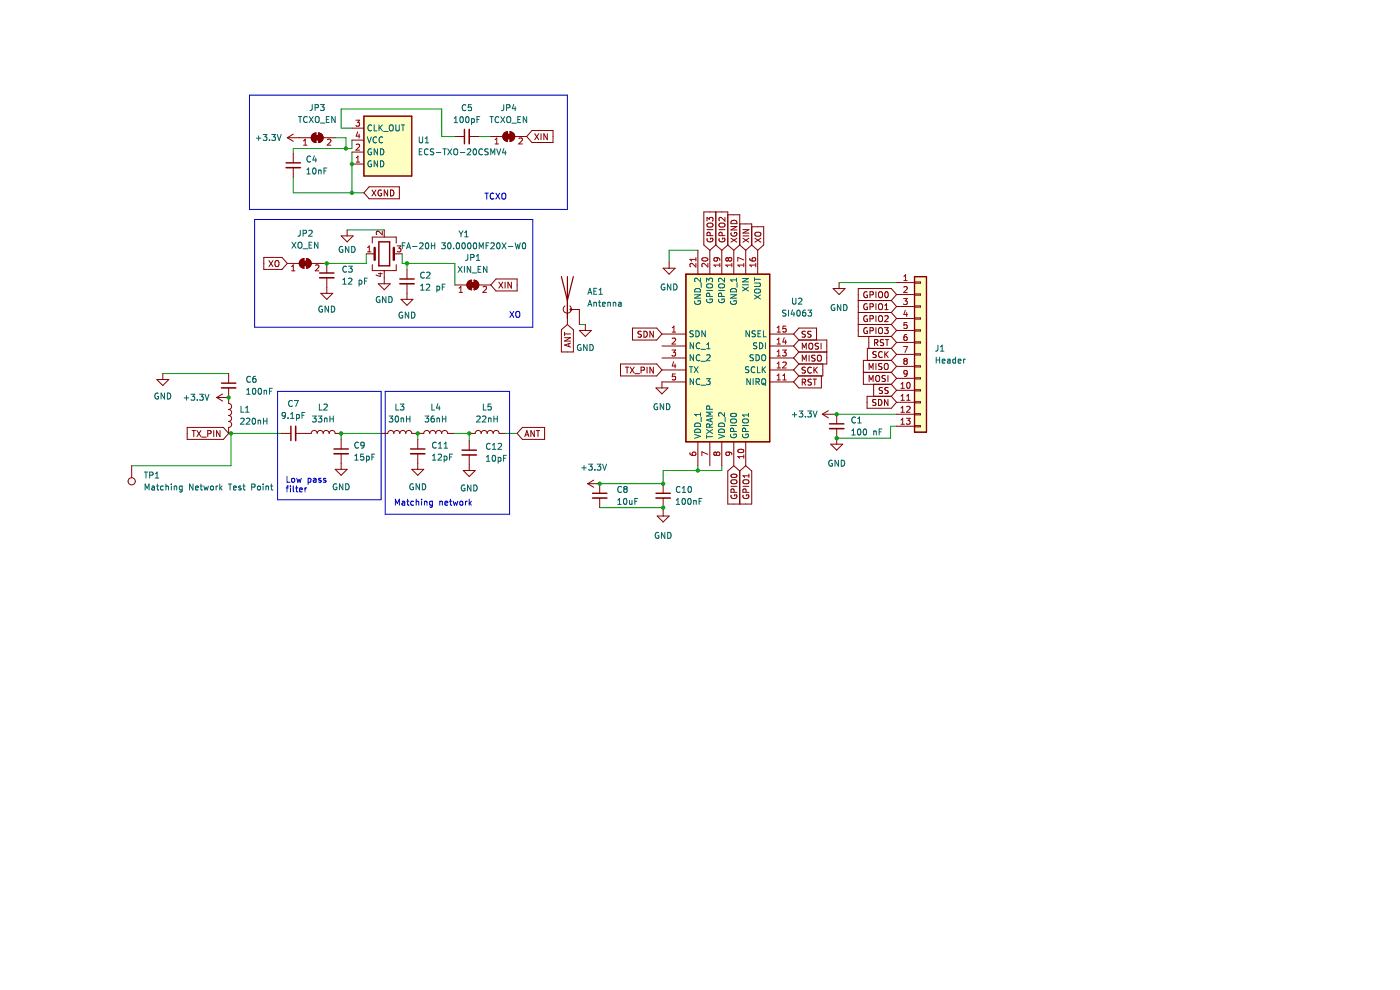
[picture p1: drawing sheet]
<svg xmlns="http://www.w3.org/2000/svg" width="297mm" height="210mm" viewBox="0 0 297 210" stroke-linecap="round" stroke-linejoin="round" font-family="sans-serif">
<path d="M145.5 58.2h17.8v35.5h-17.8z" fill-rule="evenodd" fill="#ffffc2"/>
<path d="M145.5 58.2h17.8v35.5h-17.8z" fill="none" stroke="#840000" stroke-width=".25"/>
<path d="M194 58.7h2.5v33h-2.5z" fill-rule="evenodd" fill="#ffffc2"/>
<path d="M194 58.7h2.5v33h-2.5z" fill="none" stroke="#840000" stroke-width=".25"/>
<path d="M77.2 24.6h10.2v12.7h-10.2z" fill-rule="evenodd" fill="#ffffc2"/>
<g fill="none" stroke="#840000" stroke-width=".21">
<path d="M77.2 24.6h10.2v12.7h-10.2zM78.3 39.6h6.4v2.6h-6.4l-1.1-1.3zM112.8 27.7h4.5v2.5h-4.5l-1.1-1.2zM113.4 28.4l.9 1.2M114.3 28.4l-.9 1.2M114.8 28.4v1.2M116.1 28.4v1.2l-.7-1.2v1.2M56 54.6h3.8l1.1 1.3-1.1 1.2h-3.8zM57.1 55.3l.8 1.2M57.9 55.3l-.8 1.2M58.5 55.3h.1a.43 .43 0 0 1 .6 .4v.4a.42 .42 0 0 1-.4 .5 .42 .42 0 0 1-.5-.5zM78.9 40.3l.9 1.3"/>
<path d="M79.8 40.3l-.9 1.3M80.9 40.4a.58 .58 0 0 0-.7 .5 .58 .58 0 0 0 .8 .5v-.4h-.3M82.2 40.3v1.3l-.7-1.3v1.3M82.8 40.3a.64 .64 0 0 1 .8 .6 .64 .64 0 0 1-.8 .7zM105.2 59.2h4.5v2.5h-4.5l-1.1-1.3zM105.8 59.8l.9 1.3M106.7 59.8l-.9 1.3M107.2 59.8v1.3M108.5 59.8v1.3l-.7-1.3v1.3M150 46.9v-.8l.5 .4 .1-.3h.5l.2 .2-.2 .5M150 48.7h1.3M150 50.6a.58 .58 0 0 0 .6 .7 .58 .58 0 0 0 .5-.8h-.4v.3"/>
<path d="M150 47.5l.8-.2a.42 .42 0 0 1 .5 .4 .42 .42 0 0 1-.5 .5h-.4a.42 .42 0 0 1-.4-.3 .42 .42 0 0 1 0-.4zM150.7 50l-.1-.6-.5-.1-.1 .7h1.3M151.9 52l1.2 1.1 1.3-1.1M151.9 45v7M151.9 52l-1.3 1.1-1.3-1.1v-7h5.1v7M152.5 48.7h1.3M152.6 50.6a.58 .58 0 0 0 .6 .7 .58 .58 0 0 0 .5-.8h-.4v.3M152.6 47.5l.8-.2a.42 .42 0 0 1 .4 .4 .42 .42 0 0 1-.4 .5h-.5a.42 .42 0 0 1-.3-.3 .42 .42 0 0 1 0-.4zM153.2 50l-.1-.6-.5-.1-.1 .7h1.3M153.8 46.1v.8l-.9-.8-.4 .3 .1 .4M154.4 45.6h2.5v6.4M154.4 52l1.3 1.1 1.2-1.1"/>
<path d="M155.1 50.5l1.2 .9M155.1 48h1.2l-1.2 .8h1.2M155.1 47a.68 .68 0 0 1 .8-.2 .68 .68 0 0 1 .4 .6h-1.2zM155.1 49.4a.58 .58 0 0 0 .6 .7 .58 .58 0 0 0 .5-.8h-.4v.3M156.3 50.5l-1.2 .9M156.9 47.5h2.6v4.5M156.9 52l1.3 1.1 1.3-1.1M157.6 48.7h1.3l-1.3 .7h1.3M157.6 50.5l1.3 .9M157.6 50h1.3M158.9 50.5l-1.3 .9M159.5 48.1h2.5v3.9l-1.3 1.1-1.2-1.1"/>
<path d="M160.1 50.5l1.3 .9M160.2 49.4l.8-.1a.42 .42 0 0 1 .4 .4 .42 .42 0 0 1-.4 .4h-.4a.42 .42 0 0 1-.4-.2 .42 .42 0 0 1 0-.5zM161.4 50.5l-1.3 .9M34.5 79.2v1.3M48.5 79.2v2.1M119.1 69.9l1.3-1.1 1.2 1.1v4.8h-2.5zM119.8 71.6h1.2l-1.2 .8h1.2M119.8 70.5v.7M119.8 70.8h1.2M120.4 63.7v2.6M120.7 72.9v.6M120.9 64.9a.85 .85 0 0 1 .1 1.2 .85 .85 0 0 1-1.3 0 .85 .85 0 0 1 .2-1.2"/>
<path d="M121 72.8l-1.2 .4 1.2 .4M121.1 65.7h1.8v.6M122.9 70.1h2.5l-1.2 1.3zM124.2 68.8v1.3M131.6 77.2h7.7l1.1 1.3-1.1 1.2h-7.7zM132.7 77.9h.7M133 77.9v1.2M133.7 77.9l.8 1.2M134.2 69.6h5.1l1.1 1.3-1.1 1.2h-5.1zM134.5 77.9l-.8 1.2M134.7 79.3h1M136 78.5h.6l.1-.5-.7-.1v1.2"/>
<path d="M136.1 70.3l-.7 .1v.3l.5 .3 .2 .3-.3 .2h-.5M136.6 70.3a.64 .64 0 0 1 .7 .6 .64 .64 0 0 1-.7 .6zM137.3 77.9v1.2M138.6 70.3v1.2l-.7-1.2v1.2M138.6 77.9v1.2l-.7-1.2v1.2M169.5 72.1h5.9v5.1h-5.9M169.5 72.1l-1.1-1.2 1.1-1.3h3.7v2.5M169.5 74.7h5.9M169.5 79.7l-1.1 1.3 1.1 1.3h4.8v-2.6M169.5 74.7l-1.1 1.2 1.1 1.3M169.5 72.1l-1.1 1.3 1.1 1.3M169.5 77.2l-1.1 1.3 1.1 1.2"/>
<path d="M170.2 74.1v-1.3l.4 .9 .4-.9v1.3M170.2 76.6v-1.3l.4 .9 .4-.9v1.3M170.9 77.9l-.7 .1v.4l.5 .2 .2 .3-.3 .2h-.5M170.9 70.3l-.7 .1v.3l.5 .3 .2 .3-.3 .2h-.5M171.6 75.3v1.3M171.8 72.9l.1-.1a.43 .43 0 0 1 .5 .4v.4a.42 .42 0 0 1-.4 .5 .42 .42 0 0 1-.4-.5zM172.1 70.3l-.7 .1v.3l.5 .3 .2 .3-.3 .2h-.5M172.1 78a.56 .56 0 0 0-.8 .5 .56 .56 0 0 0 .8 .5M172.7 77.9v1.2M172.9 78.4l.5 .7M172.9 75.4l-.7 .1v.3l.6 .3 .1 .3-.2 .2-.5-.1M173.4 77.9l-.7 .7"/>
<path d="M173.5 75.5l.2-.2a.43 .43 0 0 1 .5 .5v.4a.42 .42 0 0 1-.4 .4 .42 .42 0 0 1-.4-.4zM173.6 72.9h-.6v.4l.5 .2 .1 .3-.2 .3-.5-.1M174.2 72.8v1.3M174.6 77.2v2.5h-5.1M182.1 63.7h7M182.1 66.3h7M182.1 68.8h7M183.2 79h5.9M184 61.9a.58 .58 0 0 0-.8 .6 .58 .58 0 0 0 .8 .5v-.4h-.2M184 69.6a.58 .58 0 0 0-.8 .5 .58 .58 0 0 0 .8 .5v-.4h-.2M184 64.5a.58 .58 0 0 0-.8 .6 .58 .58 0 0 0 .8 .5v-.5h-.2M184 67a.58 .58 0 0 0-.8 .6 .58 .58 0 0 0 .8 .5v-.4h-.2"/>
<path d="M184.3 71.4v2.5M184.4 78.4v-1.3l.4 .9 .4-.9v1.3M184.6 65.1l.6-.1v-.5l-.6-.1v1.3M184.6 62.5h.6v-.5l-.6-.1v1.3M184.6 67.6h.6v-.5l-.6-.1v1.2M184.6 70.2l.6-.1v-.5l-.6-.1v1.3M185.5 72.7l.6-.1 .1-.4-.7-.2v1.3M185.8 79.8l.3-.1a.43 .43 0 0 1 .5 .4v.4a.42 .42 0 0 1-.4 .4 .42 .42 0 0 1-.4-.4zM185.8 61.9v1.3M185.8 64.4v1.3M185.8 67v1.2M185.8 69.5v1.3"/>
<path d="M185.8 77.1v1.3M185.8 72.7l.5 .6M185.9 74.6l-.7 .1v.4l.6 .2 .1 .3-.3 .2h-.4M186.4 64.6l.3-.2a.43 .43 0 0 1 .5 .4v.5a.42 .42 0 0 1-.4 .4 .42 .42 0 0 1-.4-.4zM186.6 61.9h.1a.43 .43 0 0 1 .5 .4v.4a.42 .42 0 0 1-.4 .5 .42 .42 0 0 1-.4-.5zM186.6 67h.1a.43 .43 0 0 1 .5 .4v.4a.42 .42 0 0 1-.4 .4 .42 .42 0 0 1-.4-.4zM186.6 69.6l.1-.1a.43 .43 0 0 1 .5 .4v.4a.42 .42 0 0 1-.4 .5 .42 .42 0 0 1-.4-.5zM187.1 77.2h-.7v.4l.6 .2 .1 .3-.2 .3-.5-.1M187.2 74.7a.56 .56 0 0 0-.8 .5 .56 .56 0 0 0 .8 .5M187.5 72.1l-.7 .1v.3l.5 .3 .2 .3-.3 .2-.5-.1M187.6 77.3l.3-.2a.43 .43 0 0 1 .5 .4v.5a.42 .42 0 0 1-.4 .4 .42 .42 0 0 1-.4-.4zM187.6 69.5h.8l-.4 .5 .4 .1v.5l-.2 .2-.6-.2"/>
<path d="M187.7 74.6v1.2M187.7 67.1l.5-.1 .2 .3-.8 .9h.8M187.7 65.7h.7M187.7 64.8l.4-.4v1.3M187.8 62l.2-.1a.68 .68 0 0 1 .4 .6 .68 .68 0 0 1-.4 .7l-.3-.5zM187.8 79.7l-.6 .1v.3l.5 .3 .1 .3-.2 .2h-.5M187.8 72h.7M187.9 75.1l.5 .7M188.2 72v1.3M188.4 79.7v1.2M188.4 74.6l-.7 .7M189.1 73.9l1.1 1.3-1.1 1.2"/>
<path d="M189.1 73.9h-5.1v2.5M189.1 76.4h-5.9v5.1h5.9M189.1 79l1.1 1.3-1.1 1.2M189.1 76.4l1.1 1.3-1.1 1.3M189.1 63.7l1.1 1.3-1.1 1.3M189.1 63.8l1.1-1.3-1.1-1.3h-7v10.2h7M189.1 71.4l1.1 1.2-1.1 1.3M189.1 68.8l1.1 1.3-1.1 1.3M189.1 66.3l1.1 1.3-1.1 1.2M27.9 98.8v2.5M33.3 80.5h2.5l-1.3 1.3zM39.7 90.7h7.7l1.1 1.2-1.1 1.3h-7.7z"/>
<path d="M40.7 91.3h.8M41.1 91.3v1.3M41.8 91.3l.8 1.3M42.6 91.3l-.8 1.3M42.8 92.7h1M44.1 92l.6-.1v-.4l-.6-.2v1.3M45.3 91.3v1.3M46 84.3l1.2 .8M46 84.3h2.5M46.7 91.3v1.3l-.8-1.3v1.3M47.2 83.6l-1.2 .7M48.5 82.3v3.3a.63 .63 0 0 1 .6 .6 .63 .63 0 0 1-.6 .7 .63 .63 0 0 1 .6 .6 .63 .63 0 0 1-.6 .6 .63 .63 0 0 1 .6 .7 .63 .63 0 0 1-.6 .6 .63 .63 0 0 1 .6 .6 .63 .63 0 0 1-.6 .7v1.2"/>
<path d="M59.7 91.9h2M62.7 91.9h3.3a.63 .63 0 0 1 .7-.6 .63 .63 0 0 1 .6 .6 .63 .63 0 0 1 .6-.6 .63 .63 0 0 1 .7 .6 .63 .63 0 0 1 .6-.6 .63 .63 0 0 1 .6 .6 .63 .63 0 0 1 .7-.6 .63 .63 0 0 1 .6 .6h1.3M71.1 99.6h2.5l-1.2 1.2zM72.4 93.2v2M72.4 96.3v3.3M81 91.9h1.3a.63 .63 0 0 1 .6-.6 .63 .63 0 0 1 .6 .6 .63 .63 0 0 1 .7-.6 .63 .63 0 0 1 .6 .6 .63 .63 0 0 1 .7-.6 .63 .63 0 0 1 .6 .6 .63 .63 0 0 1 .6-.6 .63 .63 0 0 1 .7 .6h1.2M110.8 90.7h4.7v2.5h-4.7l-1.1-1.3zM111.4 92.6l.4-1.3 .4 1.3M111.5 92.2h.6M113.3 91.3v1.3l-.7-1.3v1.3M113.8 91.3h.7M114.1 91.3v1.3"/>
<path d="M154.4 99.9l1.3-1.1 1.2 1.1 1.3-1.1 1.3 1.1v7h-5.1zM156.9 99.9v7M170.2 81.1l.6-.1 .1-.5-.7-.1v1.3M170.5 81.1l.4 .6M172.1 80.5h-.6v.4l.5 .2 .1 .3-.2 .3-.5-.1M172.5 80.4h.7M172.9 80.4v1.3M183.9 84.1h5.2l1.1 1.2-1.1 1.3h-5.2zM184.4 80.9v-1.2l.4 .9 .4-.9v1.2M185.3 81.5v2.6M185.8 84.8l-.6 .1v.3l.5 .3 .1 .3-.2 .2-.5-.1M186.4 84.7a.64 .64 0 0 1 .7 .7 .64 .64 0 0 1-.7 .6z"/>
<path d="M187.2 82.3h-.6v.4l.5 .2 .1 .3-.2 .3-.5-.1M188.4 84.7v1.3l-.8-1.3v1.3M188.4 82.3h-.6v.4l.5 .2 .1 .3-.2 .3-.5-.1M189.1 81.5l1.1 1.3-1.1 1.3M155.1 103.2h1.2M155.1 105a.58 .58 0 0 0 .6 .8 .58 .58 0 0 0 .5-.8h-.4v.2M155.1 102l.8-.2a.42 .42 0 0 1 .5 .4 .42 .42 0 0 1-.5 .4h-.4a.42 .42 0 0 1-.4-.2 .42 .42 0 0 1 0-.4zM155.1 100.7a.75 .75 0 0 1 1.2 .3 .72 .72 0 0 1-1.2-.1zM155.7 104.4v-.6h-.5l-.1 .6h1.2M157.6 103.2h1.3M157.7 105a.58 .58 0 0 0 .6 .8 .58 .58 0 0 0 .5-.8h-.5v.2M157.7 102l.8-.2a.42 .42 0 0 1 .4 .4 .42 .42 0 0 1-.4 .4h-.5a.42 .42 0 0 1-.4-.2 .42 .42 0 0 1 .1-.4z"/>
<path d="M158.3 104.4l-.1-.6h-.5l-.1 .6h1.3M158.9 100.6v.7M158.9 100.9h-1.3l.4 .4"/>
<circle cx="27.9" cy="102.1" r=".76"/>
</g>
<g fill="none" stroke="#009600" stroke-width=".21">
<path d="M62.2 37.6v3.3h15M71.1 29.2h2.3v2.3M74.7 29.7v1.8h-12.5v1M74.7 27.2h-2.3v-4.1h21.3v5.9h2.8M74.7 32.3v8.6M101.6 29h2.5M73.6 48.8h7.9M77.7 53.8v2.1h-9.1M85.3 53.8v2.1h11.2v4.5M86.3 55.9v1.2M148 53.1h-6v2.5M178 59.9h12.2"/>
<path d="M34.5 79.2h14M122.9 68.8h1.3M48.5 91.9h11.2M49 91.9v6.9h-21.1M81 91.9h-8.6v1.3M88.6 91.9v1.3M96.2 91.9h3.3v1.6M107.2 91.9h2.5M148 98.8v1M153.1 98.8v1h-12.4v2.8h-13.5M177 87.9h13.2M190.2 90.4h-1.3v2.6h-11.4"/>
<path d="M127.2 107.7h13.5v.5"/>
</g>
<g fill="none" stroke="#0000c2" stroke-width=".21">
<path d="M52.9 20.2h67.5v24.2h-67.5zM54 46.6h59v22.8h-59zM102.9 41h.7M103.3 41v1.2M104.8 41.1a.56 .56 0 0 0-.8 .5 .56 .56 0 0 0 .8 .5M105.2 41l.8 1.2M106 41l-.8 1.2M106.5 41.1l.3-.1a.43 .43 0 0 1 .5 .4v.4a.42 .42 0 0 1-.4 .5 .42 .42 0 0 1-.4-.5zM108.2 66.1l.8 1.2M109 66.1l-.8 1.2M109.5 66.2l.2-.1a.43 .43 0 0 1 .6 .4v.4a.42 .42 0 0 1-.5 .4 .42 .42 0 0 1-.4-.4zM58.9 83h22v23h-22z"/>
<path d="M81.7 83h26.4v26.1h-26.4zM60.7 103.5h.5M60.9 101v1.3h.6M61.2 103.1l-.3 .2v1M61.6 103.1v.1M61.6 103.5v.8M61.9 101.6l.2-.1 .4 .1-.1 .6h-.5zM62.2 103.1v1.1l.2 .1M62.7 103.5h.5M62.9 103.1v1.1l.3 .1M62.9 101.5l.3 .8 .2-.6 .3 .6 .2-.8M63.6 103.9l.6-.1-.1-.2-.4-.1-.1 .2v.6h.5"/>
<path d="M64.7 103.5v.8M65.1 103.5l-.4 .2M65.4 101.5h.3l.3 .2-.2 .5h-.4M65.4 101.5v1.2M66.5 101.5h.5l.1 .8M67.1 101.8l-.6 .2 .1 .3 .5-.1M68.1 101.5h-.3l-.2 .1 .1 .2 .4 .1v.3h-.5M69.1 101.5h-.3l-.2 .1 .1 .2 .4 .1v.3h-.5M83.9 107.2v-1.3l.4 .9 .4-.9v1.3M85.3 106.4h.5l.1 .8M85.9 106.6l-.6 .3 .1 .3 .5-.1M86.3 106.3h.5"/>
<path d="M86.5 105.9v1.1l.3 .2M87.7 106.4l-.3-.1-.3 .3 .2 .5h.4M88.3 106.4h.5v.8M88.3 105.9v1.3M89.4 105.9v.1M89.4 106.3v.9M90 106.4h.5l.1 .8M90 106.3v.9M91.7 106.4l-.3-.1-.3 .3 .1 .5h.5M91.7 106.3v1l-.2 .3-.3-.1M93.3 106.4h.5v.8M93.3 106.3v.9"/>
<path d="M94.4 106.7l.6-.1-.1-.2-.3-.1-.2 .2 .1 .6h.4M95.4 106.3h.4M95.5 105.9v1.1l.3 .2M96.1 106.3l.3 .9 .2-.6 .3 .6 .2-.9M97.6 106.4l.2-.1 .3 .1v.7l-.5-.1zM98.7 106.3v.9M99.1 106.3l-.4 .3M99.5 105.9v1.3M99.7 106.7l.3 .5M100 106.3l-.5 .5"/>
</g>
<g fill="none" stroke="#006464" stroke-width=".21">
<path d="M53.1 79.9a.56 .56 0 0 0-.8 .6 .56 .56 0 0 0 .8 .5M54.2 79.8l-.4 .1-.1 .2-.1 .8 .2 .2 .5-.1-.1-.6-.4-.1-.2 .3M123.2 73.2a.58 .58 0 0 0-.7 .5 .58 .58 0 0 0 .8 .5v-.4h-.3M124.5 73.1v1.3l-.7-1.3v1.3M125.1 73.1a.64 .64 0 0 1 .8 .6 .64 .64 0 0 1-.8 .7zM33.6 83.4a.58 .58 0 0 0-.8 .6 .58 .58 0 0 0 .8 .5v-.4h-.2M34.9 83.4v1.2l-.7-1.2v1.2M35.5 83.4a.64 .64 0 0 1 .7 .6 .64 .64 0 0 1-.7 .6zM39.1 84.4h.9M39.6 83.9v1M40.5 83.6h.8l-.4 .5 .4 .1v.6l-.2 .1-.6-.1M41.9 84.8v.1"/>
<path d="M42.3 83.6h.8l-.4 .5 .4 .1v.6l-.2 .1-.6-.1M43.5 83.6l.4 1.3 .4-1.3M51.1 88.8l.4-.1 .3 .4-.8 .9h.8M51.1 86.2v1.2h.6M52.1 87.4h.7M52.1 86.5l.4-.3v1.2M52.3 88.8l.5-.1 .2 .4-.8 .9h.8M52.3 83.6h.8M52.3 82.7l.4-.3v1.2M53.6 88.8l.2-.1a.68 .68 0 0 1 .4 .6 .68 .68 0 0 1-.4 .7l-.3-.5zM53.7 82.5l.1-.1a.68 .68 0 0 1 .5 .6 .68 .68 0 0 1-.5 .6l-.3-.4zM54.8 89.1v.9"/>
<path d="M54.8 89.3l.4-.1 .1 .8M54.9 82.5l.2-.1a.68 .68 0 0 1 .4 .6 .68 .68 0 0 1-.4 .6l-.3-.4zM55.9 88.7v1.3M55.9 89.3h.7M56 82.8v.8M56 82.9l.5-.1 .1 .8M56.6 88.7v1.3M57.2 83h.4M57.8 82.4h-.6v1.2M60.6 88l-.3 .3-.3-.1-.1-.6 .4-.1 .3 .2-.1 .8-.2 .2-.3 .1M61.1 88.6v.2M61.6 88.8h.8"/>
<path d="M61.6 87.9l.4-.4v1.3M62 85.1a.56 .56 0 0 0-.8 .5 .56 .56 0 0 0 .8 .5M62.4 84.9h.9l-.6 1.3M62.9 88l.4-.1 .2 .3-.1 .5h-.5M62.9 87.9v1.3M64.1 88.1h.4M64.7 87.5h-.6v1.3M66.3 88.2h.8l-.4 .5 .3 .2v.5l-.2 .1-.5-.1M67.5 88.2h.8l-.4 .5 .3 .2v.5l-.1 .1-.6-.1M67.7 85.7v1.3h.7M68.7 85.8l.5-.1 .2 .4-.7 .9h.7M68.8 88.8l.5-.1 .1 .8"/>
<path d="M68.8 88.7v.8M70 88.2v1.3M70 88.9h.7M70.7 88.2v1.3M75.3 96.7l.3-.4v1.3M75.3 97.6h.7M76.1 93.9a.56 .56 0 0 0-.8 .5 .56 .56 0 0 0 .8 .5M77.1 96.3h-.6v.6h.6v.6l-.1 .1-.5-.1M77.3 94.3l-.3 .3-.3-.1-.1-.6 .4-.1 .3 .2-.1 .8-.2 .2-.3 .1M77.7 96.8h.4l.2 .2-.1 .5h-.5M77.7 96.8v1.2M78.9 96.9h.4"/>
<path d="M79.5 96.3h-.6v1.3M82.5 88.2h.8l-.4 .5 .4 .2v.5l-.2 .1-.6-.1M83.9 88.4l.2-.2a.68 .68 0 0 1 .5 .7 .68 .68 0 0 1-.5 .6l-.3-.5zM84 85.7v1.3h.6M84.9 85.7h.8l-.4 .5 .3 .1v.6l-.1 .1-.6-.1M85.1 88.8l.5-.1v.8M85.1 88.7v.8M86.2 88.9h.8M86.2 88.2v1.3M87 88.2v1.3M30.6 100.1h.7M30.8 103.9v-1.2l.4 .9 .4-.9v1.2"/>
<path d="M31 100.1v1.3M31.8 100.8l.6-.1v-.4l-.6-.2v1.3M32.2 103.2h.5l.1 .7M32.8 103.4l-.6 .2 .2 .3h.4M33 101.4h.7M33 100.5l.3-.4v1.3M33.2 103.1h.5M33.4 102.7v1.1l.3 .1M34.7 103.2l-.4-.1-.2 .2 .1 .6h.5M35.2 103.2h.5v.7M35.2 102.7v1.2M36.3 102.7v.1"/>
<path d="M36.3 103.1v.8M37 103.2h.4l.1 .7M37 103.1v.8M38.6 103.2l-.3-.1-.3 .2 .2 .6h.4M38.6 103.1v1l-.2 .3-.3-.1M40.9 102.7v1.2l-.7-1.2v1.2M41.5 103.5l.6-.1-.1-.2-.3-.1-.2 .2v.6h.5M42.5 103.1h.4M42.6 102.7v1.1l.3 .1M43.2 103.1l.3 .8 .2-.6 .3 .6 .2-.8M44.7 103.2l.2-.1 .3 .1v.7l-.5-.1zM45.8 103.1v.8"/>
<path d="M46.2 103.1l-.4 .2M46.6 102.7v1.2M46.7 103.5l.4 .4M47.1 103.1l-.5 .5M48.4 102.7h.8M48.8 102.7v1.2M49.5 103.5l.6-.1v-.2l-.4-.1-.2 .2 .1 .6h.5M51.1 103.2l-.3-.1-.2 .2 .1 .2 .4 .1v.3h-.5M51.5 103.1h.5M51.7 102.7v1.1l.3 .1M53.4 103.3h.6l.1-.5-.7-.1v1.2M54.7 103.2l.1-.1 .4 .1v.7l-.5-.1z"/>
<path d="M55.8 102.7v.1M55.8 103.1v.8M56.4 103.2h.5l.1 .7M56.4 103.1v.8M57.4 103.1h.5M57.6 102.7v1.1l.3 .1M71.4 102.7a.58 .58 0 0 0-.7 .6 .58 .58 0 0 0 .8 .5v-.5h-.3M72.7 102.6v1.3l-.7-1.3v1.3M73.3 102.6a.64 .64 0 0 1 .8 .7 .64 .64 0 0 1-.8 .6z"/>
</g>
<path d="M47 82.3h3M62.7 90.4v3.1M70.8 96.3h3.1" fill="none" stroke="#840000" stroke-width=".33"/>
<path d="M47 81.3h3M61.7 90.4v3.1M70.8 95.2h3.1" fill="none" stroke="#840000" stroke-width=".3"/>
<path d="M119.1 58.7l1.3 5 1.2-5M120.4 58.7v8.9" fill="none" stroke="#840000" stroke-width=".25"/>
<circle cx="121.1" cy="65.7" r=".18" fill="#840000"/>
<g fill="none" stroke="#840000" stroke-width=".21">
<path d="M69.3 55.9v2M69.3 58.9v3.3M81.5 58.9v1.3M140.7 56.9h2.5l-1.2 1.3zM142 55.6v1.3M148 53.1v5.1M150.6 53.1v5.1M153.1 53.1v5.1M155.7 53.1v5.1M158.2 53.1v5.1M160.7 53.1v5.1M178 59.9v1.3"/>
<path d="M190.2 59.9h3.8M194 59.8h1.3v.3h-1.3zM68.1 62.2h2.5l-1.3 1.3zM80.2 60.2h2.6l-1.3 1.3zM85.1 63.5h2.5l-1.3 1.3zM86.3 62.2v1.3M120.4 66.3v2.5M122.9 66.3v2.5M140.4 70.9h5.1M140.4 78.5h5.1M140.4 75.9h5.1M140.4 73.4h5.1"/>
<path d="M163.3 70.9h5.1M163.3 78.5h5.1M163.3 75.9h5.1M163.3 73.4h5.1M176.7 61.2h2.6l-1.3 1.3zM190.2 62.5h3.8M190.2 65h3.8M190.2 67.6h3.8M190.2 70.1h3.8M190.2 72.6h3.8M190.2 75.2h3.8M190.2 77.7h3.8"/>
<path d="M194 62.4h1.3v.2h-1.3zM194 64.9h1.3v.2h-1.3zM194 67.4h1.3v.3h-1.3zM194 70h1.3v.2h-1.3zM194 72.5h1.3v.3h-1.3zM194 75h1.3v.3h-1.3zM194 77.6h1.3v.2h-1.3zM87.4 99.6h2.5l-1.3 1.2zM88.6 91.9h1.3a.63 .63 0 0 1 .6-.6 .63 .63 0 0 1 .7 .6 .63 .63 0 0 1 .6-.6 .63 .63 0 0 1 .6 .6 .63 .63 0 0 1 .7-.6 .63 .63 0 0 1 .6 .6 .63 .63 0 0 1 .6-.6 .63 .63 0 0 1 .7 .6h1.2M88.6 93.2v2M88.6 96.3v3.3M98.3 99.8h2.5l-1.3 1.3z"/>
<path d="M99.5 91.9h1.3a.63 .63 0 0 1 .6-.6 .63 .63 0 0 1 .7 .6 .63 .63 0 0 1 .6-.6 .63 .63 0 0 1 .7 .6 .63 .63 0 0 1 .6-.6 .63 .63 0 0 1 .6 .6 .63 .63 0 0 1 .7-.6 .63 .63 0 0 1 .6 .6h1.3M99.5 93.5v2M99.5 96.5v3.3M139.2 82.3h2.5l-1.3 1.3zM145.5 81h-5.1v1.3M148 93.7v5.1M150.6 93.7v5.1M153.1 93.7v5.1M155.7 93.7v5.1M158.2 93.7v5.1M163.3 81h5.1M174.5 87.9l1.2 .7"/>
<path d="M174.5 87.9h2.5M175.7 87.1l-1.2 .8M176.2 94.2h2.6l-1.3 1.3zM177.5 87.9v2M177.5 90.9v3.3M190.2 87.9h3.8M190.2 82.8h3.8M190.2 85.3h3.8M190.2 90.4h3.8M190.2 80.3h3.8M194 80.1h1.3v.3h-1.3zM194 82.7h1.3v.2h-1.3z"/>
<path d="M194 85.2h1.3v.3h-1.3zM194 87.7h1.3v.3h-1.3zM194 90.3h1.3v.2h-1.3zM124.7 102.6h2.5v2M124.7 102.6l1.3 .8M126 101.8l-1.3 .8M127.2 105.6v2.1M139.4 109.5h2.6l-1.3 1.2zM140.7 102.6v2M140.7 105.6v2.1M140.7 108.2v1.3"/>
<circle cx="121.1" cy="65.7" r=".18"/>
</g>
<g fill="none" stroke="#006464" stroke-width=".21">
<path d="M72.7 59.4l.4-.4v1.3M73.5 56.6a.56 .56 0 0 0-.8 .5 .56 .56 0 0 0 .8 .5M73.9 59.1l.5-.1 .3 .4-.8 .9h.8M73.9 56.5h.8l-.4 .4 .4 .2v.5l-.2 .1-.6-.1M76.2 59.5l.3-.1 .3 .3-.1 .5h-.5M76.2 59.4v1.3M77.3 59.6h.4M77.9 59h-.6v1.3M148.6 59v.8l-.9-.8-.3 .3 .1 .4M148.7 60v.9M149.9 59.8v-.8l.5 .4 .1-.3h.5l.2 .2-.2 .5M153.7 59v.8l-.9-.8-.4 .3 .2 .4"/>
<path d="M156.2 59v.7M156.2 59.4h-1.2l.3 .3M156.4 60v.9M157.5 59.1h1.3l-1.3 .7h1.3M160.1 58.9v.7M160.1 59.3h1.2M68.4 65a.58 .58 0 0 0-.8 .6 .58 .58 0 0 0 .8 .5v-.4h-.2M69.7 64.9v1.3l-.7-1.3v1.3M70.3 64.9a.64 .64 0 0 1 .7 .7 .64 .64 0 0 1-.7 .6zM72.7 60.3h.8M80.5 63a.58 .58 0 0 0-.7 .6 .58 .58 0 0 0 .8 .5v-.5h-.2M81.9 62.9v1.3l-.7-1.3v1.3"/>
<path d="M82.5 62.9a.64 .64 0 0 1 .7 .6 .64 .64 0 0 1-.7 .7zM85.4 66.3a.58 .58 0 0 0-.8 .6 .58 .58 0 0 0 .8 .5v-.5h-.2M86.7 66.2v1.3l-.7-1.3v1.3M87.3 66.2a.64 .64 0 0 1 .7 .6 .64 .64 0 0 1-.7 .7zM124.7 62.4l.4-1.2 .5 1.2M124.7 65l.4-1.3 .5 1.3M124.8 62.1h.6M124.8 64.6h.6M126 61.8h.4M126 64.1v.9M126 64.2h.5v.8M126.6 61.2h-.6v1.2h.6"/>
<path d="M126.9 64.1h.5M127.1 62.4h.7M127.1 61.5l.3-.3v1.2M127.1 63.7v1.1l.3 .2M127.8 64.5l.6-.1-.1-.2-.3-.1-.2 .2 .1 .6h.4M128.9 64.2h.5l.1 .8M128.9 64.1v.9M130.1 64.2h.5v.8M130.1 64.1v.9M131.2 64.2h.5l.1 .8M131.8 64.4l-.6 .3 .2 .3 .4-.1M141 60.3a.58 .58 0 0 0-.8 .6 .58 .58 0 0 0 .8 .5v-.4h-.2"/>
<path d="M142.3 60.2v1.3l-.7-1.3v1.3M142.9 60.2a.64 .64 0 0 1 .8 .7 .64 .64 0 0 1-.8 .6zM146.2 77.8h.8M146.6 77.8v1.3M147.1 70.2l-.7 .1v.4l.6 .2 .1 .3-.3 .2h-.4M147.1 72.7v1.3l-.7-1.3v1.3M147.1 75.2v1.3l-.7-1.3v1.3M147.3 77.8l.8 1.3M147.4 62.5h1.2l-1.2 .7h1.2M147.4 63.8a.58 .58 0 0 0 .6 .8 .58 .58 0 0 0 .5-.8h-.4v.2M147.4 61.4a.68 .68 0 0 1 .8-.2 .68 .68 0 0 1 .4 .7h-1.2zM147.6 70.2a.64 .64 0 0 1 .8 .6 .64 .64 0 0 1-.8 .6z"/>
<path d="M148.1 77.8l-.8 1.3M148.5 72.8a.56 .56 0 0 0-.8 .5 .56 .56 0 0 0 .8 .6M148.5 75.4a.56 .56 0 0 0-.8 .5 .56 .56 0 0 0 .8 .5M148.7 74.1h1M148.7 76.6h1M149.6 70.2v1.2l-.7-1.2v1.2M149.9 61.6h1.3M149.9 75.4l.5-.2 .2 .4-.7 .9h.7M149.9 74h.7M149.9 73.1l.4-.4v1.3M150 60.4l.7-.2a.42 .42 0 0 1 .5 .4 .42 .42 0 0 1-.5 .5h-.4a.42 .42 0 0 1-.4-.3 .42 .42 0 0 1 .1-.4zM150 63.5a.58 .58 0 0 0 .5 .7 .58 .58 0 0 0 .5-.8h-.4v.3"/>
<path d="M150.6 62.9l-.1-.6-.5-.1-.1 .7h1.3M152.4 61.6h1.3M152.5 60.4l.8-.2a.42 .42 0 0 1 .4 .4 .42 .42 0 0 1-.4 .5h-.4a.42 .42 0 0 1-.4-.3 .42 .42 0 0 1 0-.4zM152.5 63.5a.58 .58 0 0 0 .6 .7 .58 .58 0 0 0 .5-.8h-.4v.3M153.1 62.9l-.1-.6-.4-.1-.2 .7h1.3M155 62.5h1.2l-1.2 .7h1.2M155 63.8a.58 .58 0 0 0 .6 .8 .58 .58 0 0 0 .5-.8h-.4v.2M155 61.4a.68 .68 0 0 1 .8-.2 .68 .68 0 0 1 .4 .7h-1.2zM157.5 60.9l1.3 .8M157.5 60.4h1.3M158.8 60.9l-1.3 .8M158.9 77.8l-.7 .1v.4l.5 .2 .2 .3-.3 .3-.5-.1"/>
<path d="M159 70.2v1.2l-.7-1.2v1.2M159.8 75.3l-.6 .1v.3l.5 .3 .1 .3-.2 .2h-.5M160.1 62.6l1.2 .8M160.1 60h1l.2 .3v.3l-.2 .2h-1M160.1 61.5l.8-.2a.42 .42 0 0 1 .4 .4 .42 .42 0 0 1-.4 .5h-.4a.42 .42 0 0 1-.4-.3 .42 .42 0 0 1 0-.4zM160.1 77.9a.56 .56 0 0 0-.8 .5 .56 .56 0 0 0 .8 .5M160.3 70.2l-.7 .1v.4l.5 .2 .2 .3-.3 .2h-.5M160.4 75.2a.64 .64 0 0 1 .7 .7 .64 .64 0 0 1-.7 .6zM160.6 72.8h-.7v.4l.5 .2 .2 .3-.3 .3-.5-.1M160.7 77.8v1.3h.6M160.8 70.8h.4M161.1 72.7a.64 .64 0 0 1 .7 .6 .64 .64 0 0 1-.7 .7z"/>
<path d="M161.3 62.6l-1.2 .8M161.4 70.2h-.6v1.2h.6M161.7 77.8v1.3M161.8 75.3l.1-.1a.43 .43 0 0 1 .5 .5v.4a.42 .42 0 0 1-.4 .4 .42 .42 0 0 1-.4-.4zM161.9 78.3l.5 .8M161.9 70.2v1.2h.7M162.4 72.7v1.3M162.4 77.8l-.7 .7M166.7 65.8l-.6 .1v.4l.5 .2 .1 .3-.2 .3-.5-.1M167.3 65.8v1.3M168.1 63.2v1.1l.3 .2h.3l.2-.2v-1.1M168.1 65.7l-.3 .9h.8"/>
<path d="M168.4 66.2v.9M169.2 65.9l.1-.1a.68 .68 0 0 1 .5 .6 .68 .68 0 0 1-.5 .7l-.3-.5zM169.4 63.4l.5-.2 .2 .4-.8 .9h.8M170.9 65.8h-.4l-.2 .3-.1 .7 .3 .3 .4-.2v-.6h-.4l-.3 .2M171.4 65.8h.8l-.4 .5 .3 .1v.5l-.2 .2-.5-.2M177 64.7a.58 .58 0 0 0-.7 .6 .58 .58 0 0 0 .8 .5v-.5h-.2M178.4 64.6v1.3l-.8-1.3v1.3M179 64.6a.64 .64 0 0 1 .7 .6 .64 .64 0 0 1-.7 .7zM198.6 75.8v1.2M198.6 76.4h.7M199 73.2l-.1 1.1-.4 .2M199.3 75.8v1.2"/>
<path d="M199.5 74.5h.7M199.5 73.6l.4-.4v1.3M199.9 76.6l.6-.1-.1-.3h-.3l-.2 .2v.6h.5M201 76.2h.5l.1 .8M201.6 76.5l-.6 .2 .2 .3h.4M202.7 76.2h-.3l-.3 .2 .1 .6h.5M202.7 75.8v1.2M203.3 76.6l.6-.1-.1-.3h-.4l-.1 .2v.6h.5M204.4 76.2v.8M204.8 76.2l-.4 .2M90.2 88.2h.8l-.5 .5 .4 .2v.5l-.2 .1-.5-.1M91.6 85.7v1.3h.6"/>
<path d="M91.7 97.6h.8M91.7 96.7l.4-.4v1.3M92 88.2l-.3 .1-.2 .3-.1 .7 .3 .2 .4-.1-.1-.6-.3-.1-.3 .3M92.5 93.9a.56 .56 0 0 0-.8 .5 .56 .56 0 0 0 .8 .5M92.7 88.8l.5-.1 .1 .8M92.7 88.7v.8M92.9 85.6l-.3 1h.8M93 96.5l.4-.2 .3 .4-.8 .9h.8M93 95.1h.7M93 94.2l.4-.4v1.3M93.2 86.1v.9M93.9 88.2v1.3"/>
<path d="M93.9 88.9h.7M94.2 96.8h.4l.2 .2-.1 .5h-.5M94.2 96.8v1.2M94.2 94.2l.4-.4v1.3M94.2 95.1h.8M94.6 88.2v1.3M95.4 96.9h.4M96 96.3h-.6v1.3M101.1 88.4l.5-.2 .3 .4-.8 .9h.8M102.4 88.4l.4-.2 .3 .4-.8 .9h.8M102.5 85.7v1.3h.6M103.2 97.9h.7"/>
<path d="M103.2 96.9l.4-.3v1.3M103.6 88.8l.5-.1 .1 .8M103.6 88.7v.8M104 94.2a.56 .56 0 0 0-.8 .5 .56 .56 0 0 0 .8 .5M104.2 85.7h-.6l-.1 .6h.6l.1 .6-.2 .1-.5-.1M104.5 95.3h.7M104.5 94.4l.3-.4v1.3M104.5 96.7l.2-.1a.68 .68 0 0 1 .5 .6 .68 .68 0 0 1-.5 .7l-.3-.5zM104.8 88.9h.7M104.8 88.2v1.3M105.5 88.2v1.3M105.7 97.1l.3-.1 .3 .3-.1 .5h-.5"/>
<path d="M105.7 97v1.3M105.7 94.2l.5-.2 .2 .4-.8 .9h.8M106.8 97.2h.4M107.4 96.6h-.6v1.3M123.4 99.2h1M123.9 98.8v.9M124.9 98.5h.8l-.5 .4 .4 .2v.5l-.2 .1-.5-.1M126.2 99.6v.1M126.7 98.5h.8l-.5 .4 .4 .2v.5l-.2 .1-.5-.1M127.8 98.5l.5 1.2 .4-1.2M139.5 85.7a.58 .58 0 0 0-.8 .6 .58 .58 0 0 0 .8 .5v-.4h-.2M140.8 85.6v1.3l-.7-1.3v1.3"/>
<path d="M141.4 85.6a.64 .64 0 0 1 .7 .7 .64 .64 0 0 1-.7 .6zM147.1 80.3v1.3l-.7-1.3v1.3M147.4 92.1l1.2 .5-1.2 .4M147.4 90a.68 .68 0 0 1 .8-.2 .68 .68 0 0 1 .4 .6h-1.2zM147.5 91.1a.66 .66 0 0 1 .8-.1 .66 .66 0 0 1 .3 .7h-1.2zM148.5 80.4a.56 .56 0 0 0-.8 .6 .56 .56 0 0 0 .8 .5M148.6 87.5v.8M148.6 87.9h-1.2l.3 .4M148.7 81.7h1M148.7 88.5v1M149.9 80.3h.7l-.4 .5 .4 .1v.6l-.2 .1-.5-.1M149.9 92.3v.7"/>
<path d="M149.9 92.6h1.3M149.9 91.1l1.3 .9M150.6 86.8l-.1-.6h-.5l-.1 .6h1.3M150.6 90.6l-.1-.6h-.5l-.1 .6h1.3M150.8 88.8v.6M151.2 87.4h-1.3l.9 .4-.9 .5h1.3M151.2 91.1l-1.3 .9M151.2 89.9l-.6 .4M151.2 88.7l-1.3 .4 1.3 .4M152.4 92.1l1.3 .5-1.3 .4M152.5 90a.68 .68 0 0 1 .8-.2 .68 .68 0 0 1 .4 .6h-1.3zM152.5 91.2a.68 .68 0 0 1 .8-.2 .68 .68 0 0 1 .4 .7h-1.3z"/>
<path d="M153.7 87.5v.8l-.9-.8-.4 .3 .2 .5M153.8 88.5v1M155 90.3h1.2M155 92.1a.58 .58 0 0 0 .6 .8 .58 .58 0 0 0 .5-.8h-.4v.2M155 89.1l.8-.2a.42 .42 0 0 1 .5 .4 .42 .42 0 0 1-.5 .4h-.4a.42 .42 0 0 1-.4-.2 .42 .42 0 0 1 0-.4zM155.1 87.8a.61 .61 0 0 1 .7-.2 .61 .61 0 0 1 .4 .6 .75 .75 0 0 1-1.2-.2zM155.6 91.5v-.6h-.5l-.1 .6h1.2M157.5 90.3h1.3M157.6 92.1a.58 .58 0 0 0 .6 .8 .58 .58 0 0 0 .5-.8h-.5v.2M157.6 89.1l.8-.2a.42 .42 0 0 1 .4 .4 .42 .42 0 0 1-.4 .4h-.5a.42 .42 0 0 1-.4-.2 .42 .42 0 0 1 .1-.4zM158.2 91.5l-.1-.6h-.5l-.1 .6h1.3M158.8 87.7v.7"/>
<path d="M158.8 88h-1.3l.4 .4M159.2 80.3v1.3l-.8-1.3v1.3M159.8 80.3v1.3M160.4 81l.6-.1v-.5l-.6-.1v1.3M160.7 81l.4 .6M161.8 80.4l.1-.1a.43 .43 0 0 1 .5 .5v.4a.42 .42 0 0 1-.4 .4 .42 .42 0 0 1-.4-.4zM161.8 81.3l.7 .4M168.1 88h.9M168.6 87.5v1M169.5 87.2h.8l-.4 .5 .4 .1v.5l-.2 .2-.6-.2M170.9 88.3v.2M171.3 87.2h.8l-.4 .5 .4 .1v.5l-.2 .2-.6-.2"/>
<path d="M172.5 87.2l.4 1.3 .4-1.3M176.5 97.7a.58 .58 0 0 0-.7 .6 .58 .58 0 0 0 .8 .5v-.5h-.2M177.9 97.6v1.3l-.8-1.3v1.3M178.5 97.6a.64 .64 0 0 1 .7 .7 .64 .64 0 0 1-.7 .6zM180.7 92.3h.7M180.7 91.4l.4-.4v1.3M181.5 88.6a.56 .56 0 0 0-.8 .5 .56 .56 0 0 0 .8 .5M182 89.7h.7M182 88.8l.3-.3v1.2M182 91.1l.2-.1a.68 .68 0 0 1 .5 .6 .68 .68 0 0 1-.5 .7l-.3-.5zM183.2 91.1l.2-.1a.68 .68 0 0 1 .5 .6 .68 .68 0 0 1-.5 .7l-.3-.5zM185.4 91.4v.9"/>
<path d="M185.4 91.5h.4l.1 .8M186.5 91.6h.4M187.1 91h-.6v1.3M87.7 102.7a.58 .58 0 0 0-.8 .6 .58 .58 0 0 0 .8 .5v-.5h-.2M89 102.6v1.3l-.7-1.3v1.3M89.6 102.6a.64 .64 0 0 1 .7 .7 .64 .64 0 0 1-.7 .6zM98.6 102.9a.58 .58 0 0 0-.8 .6 .58 .58 0 0 0 .8 .5v-.4h-.2M99.9 102.9v1.2l-.7-1.2v1.2M100.5 102.9a.64 .64 0 0 1 .7 .6 .64 .64 0 0 1-.7 .6zM131.1 107h.7M131.1 106.1l.3-.4v1.3M131.8 103.3a.56 .56 0 0 0-.8 .5 .56 .56 0 0 0 .8 .5"/>
<path d="M132.4 105.8l.2-.1a.68 .68 0 0 1 .4 .7 .68 .68 0 0 1-.4 .6l-.3-.5zM132.6 103.7l-.3 .3 .1 .3 .2 .2 .3-.1 .2-.2v-.2l-.3-.3M132.6 103.7l-.3-.2 .3-.3h.2l.3 .2-.3 .3M132.6 103.7h.2M133.5 106.1l.1 .8h.5M134.1 106.1v.9M134.7 106.3h.4M135.3 105.7h-.6v1.3M139.7 113a.58 .58 0 0 0-.7 .6 .58 .58 0 0 0 .8 .5v-.4h-.3M141 112.9v1.3l-.7-1.3v1.3M141.6 112.9a.64 .64 0 0 1 .8 .7 .64 .64 0 0 1-.8 .6zM143.5 107h.7"/>
<path d="M143.5 106.1l.3-.4v1.3M144.3 103.3a.56 .56 0 0 0-.8 .5 .56 .56 0 0 0 .8 .5M144.7 104.5h.8M144.7 103.6l.4-.4v1.3M144.8 105.8l.2-.1a.68 .68 0 0 1 .4 .7 .68 .68 0 0 1-.4 .6l-.3-.5zM146 105.8l.2-.1a.68 .68 0 0 1 .4 .7 .68 .68 0 0 1-.4 .6l-.3-.5zM146.1 103.3l.2-.1a.68 .68 0 0 1 .4 .6 .68 .68 0 0 1-.4 .7l-.3-.5zM147.2 106.1v.9M147.2 106.3l.4-.1 .1 .8M148.3 106.3h.4M148.9 105.7h-.6v1.3"/>
</g>
<path d="M67.8 58.9h3M87.1 96.3h3M98 96.5h3.1M176 90.9h3M125.7 105.6h3M139.2 105.6h3" fill="none" stroke="#840000" stroke-width=".33"/>
<path d="M67.8 57.9h3M87.1 95.2h3M98 95.5h3.1M176 89.9h3M125.7 104.6h3M139.2 104.6h3" fill="none" stroke="#840000" stroke-width=".3"/>
<path d="M145.5 58.2h17.8v35.5h-17.8zM194 58.7h2.5v33h-2.5z" fill="none" stroke="#840000" stroke-width=".25"/>
<g fill="none" stroke="#a90000" stroke-width=".21">
<path d="M147.6 55.9v.8l-.9-.8-.3 .2 .1 .5M147.6 54.7v.7M147.6 55h-1.2l.3 .4M149 54.8a.75 .75 0 0 1 1.2 .3 .72 .72 0 0 1-1.3-.1zM150.2 55.9v.8l-.9-.8-.4 .2 .1 .5M152 54.7l.2 .2v.4h-.6l-.2-.4 .3-.2h.7l.2 .2 .1 .4M152.7 56.2h-1.3l.4 .4M152.7 55.9v.7M154.5 54.9l-.2-.2-.3 .2v.4l.2 .1 .3-.3M154.5 54.9l.3-.2h.3l.1 .2v.4l-.2 .1-.4-.1-.1-.2M154.5 54.9v.2M155.2 56.2h-1.2l.3 .4"/>
<path d="M155.2 55.9v.7M157.8 55.9v.7M157.8 55.1l-1.3-.5v.8M157.8 56.2h-1.3l.4 .4M159.1 54.8v.3l.3 .2 .7 .1 .2-.3-.1-.4-.6 .1-.1 .3 .3 .3M160.3 55.9v.7M160.3 56.2h-1.2l.3 .4M191.7 59.5h.8M191.7 58.6l.4-.3v1.2M142.5 74.3h.8l-.4 .4 .4 .2v.5l-.2 .1-.6-.1M142.6 70.4h.7M142.6 69.5l.4-.3v1.2"/>
<path d="M142.6 71.8l.5-.1 .2 .4-.8 .9h.8M142.9 76.7l-.3 .9h.8M143.2 77.2v.9M143.3 79.3h-.6l-.1 .6h.6l.1 .6-.2 .1-.5-.1M164.9 70.4h.7M164.9 69.5l.3-.3v1.2M164.9 72.1l.3-.4v1.3M164.9 74.6l.3-.3v1.2M164.9 77.2l.3-.4v1.3M164.9 79.7l.3-.4v1.3M164.9 78.1h.7M164.9 75.5h.7"/>
<path d="M164.9 73h.7M166 74.3h.8l-.4 .4 .3 .2v.5l-.2 .1-.5-.1M166.1 79.7l.3-.4v1.3M166.1 76.9l.4-.1 .3 .4-.8 .9h.8M166.4 71.7l-.3 .9h.7M166.7 72.1v.9M166.7 69.2h-.6v.6l.6-.1v.6l-.2 .1-.4-.1M191.7 63.3h.8l-.5 .5 .4 .1v.6l-.2 .1-.5-.1M191.7 73.5h.8l-.5 1.3M191.7 60.9l.5-.1 .3 .4-.8 .9h.8M192 76.6l-.3-.3 .3-.3h.2l.3 .3-.3 .3M192 76.6l-.3 .2 .1 .4 .2 .1 .3-.1 .2-.1v-.3l-.3-.2"/>
<path d="M192 76.6h.2M192 65.8l-.3 .9h.8M192.3 66.3v.8M192.3 71h-.3l-.2 .3-.1 .7 .3 .2 .4-.1-.1-.6-.3-.1-.3 .3M192.4 68.4h-.6l-.1 .6h.6l.1 .6-.2 .1-.5-.1M192.5 79.1l-.3 .3-.3-.1-.1-.6 .4-.1 .3 .2-.1 .7-.2 .3h-.3M146.4 96v.4l.3 .2h.7l.2-.2-.1-.4h-.6l-.1 .4 .3 .2M150.2 96.4l-1.3-.6v.9M152 96.1l.2-.2h.3l.2 .2-.1 .4-.1 .1h-.4l-.1-.2M152 96.1l-.3-.2-.3 .2v.3l.3 .2 .3-.2M152 96.1v.3M154.5 95.9l.3 .2-.1 .4-.6 .1-.1-.5 .2-.2 .7 .1 .3 .1v.4"/>
<path d="M156.6 95.5a.75 .75 0 0 1 1.2 .2 .72 .72 0 0 1-1.3-.1zM157.8 96.5v.7M157.8 96.9h-1.3l.4 .3M164.9 80.6h.7M166.1 80.6h.7M191.1 82.4h.8M191.1 81.5l.4-.4v1.3M191.1 84l.4-.4v1.3M191.1 86.5l.4-.3v1.3M191.1 89.1l.4-.4v1.3M191.1 84.9h.8M191.1 87.5h.8"/>
<path d="M191.1 90h.8M192.3 88.7h.8l-.5 .5 .4 .1v.6l-.2 .1-.5-.1M192.3 86.3l.5-.1 .3 .3-.8 1h.8M192.3 84.9h.8M192.3 84l.4-.4v1.3M192.5 81.2l.1-.1a.68 .68 0 0 1 .5 .6 .68 .68 0 0 1-.5 .7l-.3-.5z"/>
</g>
<path d="M64.2 55.4h1.1v1h-1.1z" fill-rule="evenodd" fill="#840000"/>
<path d="M64.2 55.4h1.1v1h-1.1zM64.5 54.9a1.02 1.02 0 0 0-1 1 1.02 1.02 0 0 0 1 1" fill="none" stroke="#840000" stroke-width=".21"/>
<path d="M63.8 55.2l.7-.3v2a1.02 1.02 0 0 1-.9-.6 1.02 1.02 0 0 1 .2-1.1z" fill-rule="evenodd" fill="#840000"/>
<path d="M63.8 55.2l.7-.3v2a1.02 1.02 0 0 1-.9-.6 1.02 1.02 0 0 1 .2-1.1zM65 54.9a1.02 1.02 0 0 1 1 1 1.02 1.02 0 0 1-1 1z" fill="none" stroke="#840000" stroke-width=".21"/>
<path d="M65 54.9a1.02 1.02 0 0 1 1 1 1.02 1.02 0 0 1-1 1z" fill-rule="evenodd" fill="#840000"/>
<path d="M74.7 34.8h2.5M74.7 32.3h2.5M74.7 27.2h2.5M74.7 29.7h2.5M77.2 24.6h10.2v12.7h-10.2zM60.9 55.9h2.6M65 54.9a1.02 1.02 0 0 1 1 1 1.02 1.02 0 0 1-1 1M66 55.9h2.6M72.4 50h2.5l-1.3 1.3zM73.6 48.8v1.2" fill="none" stroke="#840000" stroke-width=".21"/>
<path d="M75.5 25.5h.8l-.4 .5 .3 .1v.5l-.2 .2-.5-.2M75.6 34.4h.7M75.6 33.5l.3-.4v1.3M75.6 30.7l.4-.1 .3 .3-.8 .9h.8M75.9 28l-.3 .9h.8M76.2 28.5v.8M61.9 57.5h.7M61.9 56.5l.3-.3v1.3M66.9 56.3l.5-.1 .3 .3-.8 1h.8" fill="none" stroke="#a90000" stroke-width=".21"/>
<g fill="none" stroke="#006464" stroke-width=".21">
<path d="M77.9 29l.5 1.3 .4-1.3M78.8 34.2a.58 .58 0 0 0-.8 .6 .58 .58 0 0 0 .8 .5v-.5h-.2M78.8 31.6a.58 .58 0 0 0-.8 .6 .58 .58 0 0 0 .8 .5v-.4h-.2M78.8 26.6a.56 .56 0 0 0-.8 .5 .56 .56 0 0 0 .8 .5M79.4 26.5v1.3h.6M79.9 29.2a.56 .56 0 0 0-.8 .5 .56 .56 0 0 0 .8 .5M80.1 31.6v1.2l-.7-1.2v1.2M80.1 34.1v1.3l-.7-1.3v1.3M80.4 26.5v1.3M80.6 27l.5 .8M80.7 34.1a.64 .64 0 0 1 .7 .6 .64 .64 0 0 1-.7 .7zM80.7 31.6a.64 .64 0 0 1 .7 .6 .64 .64 0 0 1-.7 .6z"/>
<path d="M81.1 26.5l-.7 .7M81.2 29.2a.56 .56 0 0 0-.8 .5 .56 .56 0 0 0 .8 .5M81.4 27.9h.9M82.6 26.7l.3-.2a.43 .43 0 0 1 .5 .4v.4a.42 .42 0 0 1-.4 .5 .42 .42 0 0 1-.4-.5zM84 26.5v1l.2 .3 .4-.1 .1-.2v-1M85.1 26.5h.7M85.5 26.5v1.3M88.9 29v1.1l.3 .2 .3-.1 .2-.1v-1.1M88.9 32.2h.5M89.5 31.6h-.6v1.2h.6M90.2 30.3h.7M90.2 29.4l.4-.4v1.3"/>
<path d="M90.8 31.7a.56 .56 0 0 0-.8 .5 .56 .56 0 0 0 .8 .5M92 31.6l-.6 .1v.4l.5 .2 .1 .3-.2 .2h-.5M92.6 32.4h.9M94 31.6h.7M94.3 31.6v1.2M95 31.6l.8 1.2M95.8 31.6l-.8 1.2M96.3 31.8l.3-.2a.43 .43 0 0 1 .5 .4v.4a.42 .42 0 0 1-.4 .5 .42 .42 0 0 1-.4-.5zM97.6 32.4h1M99.2 31.7l.4-.1 .3 .3-.8 .9h.8M100.5 31.6h.2a.68 .68 0 0 1 .4 .6 .68 .68 0 0 1-.4 .6 .84 .84 0 0 1-.2-1.2zM102.4 31.7a.56 .56 0 0 0-.8 .5 .56 .56 0 0 0 .8 .5"/>
<path d="M103.6 31.6l-.7 .1v.4l.5 .2 .2 .3-.3 .2h-.5M104.1 32.8v-1.2l.4 .9 .5-.9v1.2M105.4 31.6l.4 1.2 .4-1.2M106.9 31.5l-.3 .9h.8M107.2 32v.8M61.9 51.4l.9 1.2M62.8 51.4l-.9 1.2M63.3 51.6l.2-.2a.43 .43 0 0 1 .6 .4v.4a.42 .42 0 0 1-.5 .5 .42 .42 0 0 1-.4-.5zM63.7 48.8l-.1 1.1-.4 .2M64.3 49.5l.6-.1 .1-.4-.7-.2v1.3M64.3 52.8h1M65.5 49l.5-.2 .2 .4-.7 .9h.7"/>
<path d="M65.6 52h.4M66.2 51.4h-.6v1.2h.6M67.4 51.4v1.2l-.7-1.2v1.2M72.7 52.3a.58 .58 0 0 0-.8 .6 .58 .58 0 0 0 .8 .5v-.4h-.2M74 52.3v1.2l-.7-1.2v1.2M74.6 52.3a.64 .64 0 0 1 .7 .6 .64 .64 0 0 1-.7 .6z"/>
</g>
<path d="M107.4 28.5h1v1h-1z" fill-rule="evenodd" fill="#840000"/>
<path d="M107.4 28.5h1v1h-1zM107.7 27.9a1.02 1.02 0 0 0-1 1.1 1.02 1.02 0 0 0 1 1" fill="none" stroke="#840000" stroke-width=".21"/>
<path d="M107 28.2l.7-.3v2.1a1.02 1.02 0 0 1-1-.7 1.02 1.02 0 0 1 .3-1.1z" fill-rule="evenodd" fill="#840000"/>
<path d="M107 28.2l.7-.3v2.1a1.02 1.02 0 0 1-1-.7 1.02 1.02 0 0 1 .3-1.1zM108.2 27.9a1.02 1.02 0 0 1 1 1.1 1.02 1.02 0 0 1-1 1z" fill="none" stroke="#840000" stroke-width=".21"/>
<path d="M108.2 27.9a1.02 1.02 0 0 1 1 1.1 1.02 1.02 0 0 1-1 1z" fill-rule="evenodd" fill="#840000"/>
<path d="M96.5 29h2M99.5 29h2.1M104.1 29h2.6M108.2 27.9a1.02 1.02 0 0 1 1 1.1 1.02 1.02 0 0 1-1 1M109.2 29h2.5M77.7 53.8h1.8M79 51.6v-1.3h5.1v1.3M79 56.1v1.3h5.1v-1.3M81.5 48.8v1.5M81.5 57.4v1.5M83.5 53.8h1.8" fill="none" stroke="#840000" stroke-width=".21"/>
<path d="M105 30.5h.7M105 29.6l.4-.3v1.2M110.1 29.4l.5-.1 .2 .3-.8 .9h.8M78 53.4h.7M78 52.5l.3-.3v1.2M80.3 58h.8M80.7 57.9v.8l-.9-.3M81.1 49v.8l-.9-.8-.4 .3 .1 .5M84.3 52.2h.8l-.5 .4 .4 .2v.5l-.2 .1-.5-.1" fill="none" stroke="#a90000" stroke-width=".21"/>
<g fill="none" stroke="#006464" stroke-width=".21">
<path d="M96.4 26h.7M96.4 25.1l.3-.4v1.3M97.7 24.9l.2-.2a.68 .68 0 0 1 .4 .7 .68 .68 0 0 1-.4 .6l-.3-.5zM98.8 22.3a.56 .56 0 0 0-.8 .5 .56 .56 0 0 0 .8 .6M99 24.8l.1-.1a.68 .68 0 0 1 .4 .7 .68 .68 0 0 1-.4 .6 .84 .84 0 0 1-.1-1.2zM100 22.2h-.6l-.1 .6 .6-.1 .1 .7-.2 .1-.5-.1M100 25.2h.4l.2 .2-.1 .5h-.5M100 25.2v1.2M101.2 25.3h.4M101.8 24.7h-.6v1.3M103.9 24.7h.8M104.3 24.7v1.3"/>
<path d="M105.8 24.9a.56 .56 0 0 0-.8 .5 .56 .56 0 0 0 .8 .5M106.2 24.7l.9 1.3M106.9 22.2l-.1 1.1-.4 .2M107.1 24.7l-.9 1.3M107.5 22.9l.6-.1v-.5l-.6-.1v1.3M107.6 24.9l.2-.2a.43 .43 0 0 1 .5 .5v.4a.42 .42 0 0 1-.4 .4 .42 .42 0 0 1-.4-.4zM108.6 26.1h1M109 22.1l-.3 .9h.8M109.3 22.6v.9M109.9 25.3h.4M110.5 24.7h-.6v1.3h.6M111.7 24.7v1.3l-.7-1.3v1.3"/>
<path d="M85.3 52.1h.5M85.9 51.5h-.6v1.3M86.2 52.8l.5-1.3 .4 1.3M86.4 52.4h.6M87.5 52.3h1M89 51.6l.5-.1 .3 .4-.8 .9h.8M90.4 51.6l.1-.1a.68 .68 0 0 1 .5 .6 .68 .68 0 0 1-.5 .7l-.3-.5zM91.5 52.1h.7M91.5 51.5v1.3M92.2 51.5v1.3M93.7 51.5h.8l-.5 .5 .4 .1v.6l-.2 .1-.5-.1M95.1 51.6l.2-.1a.68 .68 0 0 1 .4 .6 .68 .68 0 0 1-.4 .7 .84 .84 0 0 1-.2-1.2z"/>
<path d="M96.2 52.7v.1M96.9 51.6l.2-.1a.68 .68 0 0 1 .4 .6 .68 .68 0 0 1-.4 .7l-.3-.5zM97.4 49l.4 .6M97.8 49.6v.6M98.1 51.6l.2-.1a.68 .68 0 0 1 .4 .6 .68 .68 0 0 1-.4 .7l-.3-.5zM98.2 49l-.4 .6M98.6 50.2h.7M98.6 49.3l.3-.3v1.2M99.3 51.6l.2-.1a.68 .68 0 0 1 .4 .6 .68 .68 0 0 1-.4 .7l-.3-.5zM100.5 51.6l.2-.1a.68 .68 0 0 1 .4 .6 .68 .68 0 0 1-.4 .7l-.3-.5zM101.7 52.8v-1.3l.4 .9 .4-.9v1.3M103.1 52.1h.4"/>
<path d="M103.7 51.5h-.6v1.3M104.1 51.6l.5-.1 .3 .4-.8 .9h.8M105.5 51.6l.2-.1a.68 .68 0 0 1 .4 .6 .68 .68 0 0 1-.4 .7l-.3-.5zM106.5 51.5l.8 1.3M107.3 51.5l-.8 1.3M107.8 52.3h1M109.3 51.5l.3 1.3 .2-.9 .3 .9 .3-1.3M110.9 51.6l.2-.1a.68 .68 0 0 1 .4 .6 .68 .68 0 0 1-.4 .7l-.3-.5z"/>
</g>
<path d="M99.5 27.4v3.1" fill="none" stroke="#840000" stroke-width=".33"/>
<path d="M98.5 27.4v3.1M80.4 51.3h2.3v5.1h-2.3z" fill="none" stroke="#840000" stroke-width=".3"/>
<path d="M79.5 52.6v2.5M83.5 52.6v2.5" fill="none" stroke="#840000" stroke-width=".51"/>
<path d="M99.8 59.9h1v1.1h-1z" fill-rule="evenodd" fill="#840000"/>
<path d="M99.8 59.9h1v1.1h-1zM100.1 59.4a1.02 1.02 0 0 0-1.1 1 1.02 1.02 0 0 0 1.1 1.1" fill="none" stroke="#840000" stroke-width=".21"/>
<path d="M99.3 59.7l.8-.3v2.1a1.02 1.02 0 0 1-1-.7 1.02 1.02 0 0 1 .2-1.1z" fill-rule="evenodd" fill="#840000"/>
<path d="M99.3 59.7l.8-.3v2.1a1.02 1.02 0 0 1-1-.7 1.02 1.02 0 0 1 .2-1.1zM100.6 59.4a1.02 1.02 0 0 1 1 1 1.02 1.02 0 0 1-1 1.1z" fill="none" stroke="#840000" stroke-width=".21"/>
<path d="M100.6 59.4a1.02 1.02 0 0 1 1 1 1.02 1.02 0 0 1-1 1.1z" fill-rule="evenodd" fill="#840000"/>
<path d="M60.9 29.2l1.3 .8M60.9 29.2h2.6M62.2 28.5l-1.3 .7M86.3 57.1v2.1M100.6 59.4a1.02 1.02 0 0 1 1 1 1.02 1.02 0 0 1-1 1.1M86.3 60.2v2M96.5 60.4h2.5M101.6 60.4h2.5" fill="none" stroke="#840000" stroke-width=".21"/>
<path d="M97.4 62h.7M97.4 61.1l.4-.3v1.2M102.5 60.9l.5-.1 .2 .3-.8 .9h.8" fill="none" stroke="#a90000" stroke-width=".21"/>
<g fill="none" stroke="#006464" stroke-width=".21">
<path d="M54.4 29.3h1M54.9 28.8v1M55.8 28.5h.8l-.4 .5 .4 .1v.6l-.2 .1-.6-.1M57.2 29.7v.1M57.7 28.5h.7l-.4 .5 .4 .1v.6l-.2 .1-.5-.1M58.8 28.5l.4 1.3 .4-1.3M90 57.9a.56 .56 0 0 0-.8 .5 .56 .56 0 0 0 .8 .5M90.5 57.9l.5-.2 .2 .4-.8 .9h.8M97.2 56.5l.8 1.3M98 56.5l-.8 1.3M98.5 56.5v1.3M99.2 54v1.1l-.4 .1"/>
<path d="M99.9 54.6h.6v-.5l-.6-.1v1.2M99.9 56.5v1.3l-.8-1.3v1.3M100.2 57.9h.9M101.1 55.2h.7M101.1 54.3l.3-.3v1.2M101.4 57.1h.4M102 56.5h-.6v1.3h.6M103.3 56.5v1.3l-.7-1.3v1.3M89.2 61.5h.8M89.2 60.6l.4-.3v1.2M90.4 60.4l.5-.1 .3 .3-.8 .9h.8M92.7 60.8l.3-.1 .3 .2-.1 .6h-.5"/>
<path d="M92.7 60.7v1.3M93.8 60.9h.5M94.4 60.3h-.6v1.2"/>
</g>
<path d="M84.8 60.2h3.1" fill="none" stroke="#840000" stroke-width=".33"/>
<path d="M84.8 59.2h3.1" fill="none" stroke="#840000" stroke-width=".3"/>
<path d="M66.8 28.7h1v1h-1z" fill-rule="evenodd" fill="#840000"/>
<path d="M66.8 28.7h1v1h-1zM67 28.2a1.02 1.02 0 0 0-1 1 1.02 1.02 0 0 0 1 1" fill="none" stroke="#840000" stroke-width=".21"/>
<path d="M66.3 28.5l.7-.3v2a1.02 1.02 0 0 1-.9-.6 1.02 1.02 0 0 1 .2-1.1z" fill-rule="evenodd" fill="#840000"/>
<path d="M66.3 28.5l.7-.3v2a1.02 1.02 0 0 1-.9-.6 1.02 1.02 0 0 1 .2-1.1zM67.5 28.2a1.02 1.02 0 0 1 1.1 1 1.02 1.02 0 0 1-1.1 1z" fill="none" stroke="#840000" stroke-width=".21"/>
<path d="M67.5 28.2a1.02 1.02 0 0 1 1.1 1 1.02 1.02 0 0 1-1.1 1z" fill-rule="evenodd" fill="#840000"/>
<path d="M62.2 32.5v2M62.2 35.6v2M63.5 29.2h2.5M67.5 28.2a1.02 1.02 0 0 1 1.1 1 1.02 1.02 0 0 1-1.1 1M68.6 29.2h2.5" fill="none" stroke="#840000" stroke-width=".21"/>
<path d="M64.4 30.8h.7M64.4 29.9l.4-.4v1.3M69.5 29.6l.5-.1 .2 .4-.8 .9h.8" fill="none" stroke="#a90000" stroke-width=".21"/>
<g fill="none" stroke="#006464" stroke-width=".21">
<path d="M63.3 24.7h.7M63.7 24.7v1.3M65.1 36.9h.7M65.1 36l.4-.4v1.3M65.2 24.8a.56 .56 0 0 0-.8 .6 .56 .56 0 0 0 .8 .5M65.6 24.7l.8 1.3M65.9 33.2a.56 .56 0 0 0-.8 .5 .56 .56 0 0 0 .8 .6M66.2 22.2v1.1l-.4 .1M66.4 35.8l.2-.2a.68 .68 0 0 1 .5 .7 .68 .68 0 0 1-.5 .6l-.3-.5zM66.4 24.7l-.8 1.3M66.7 33l-.3 .9h.8M66.8 22.8h.6l.1-.5-.7-.1v1.2"/>
<path d="M67 33.5v.9M67.1 24.8l.1-.1a.43 .43 0 0 1 .5 .4v.5a.42 .42 0 0 1-.4 .4 .42 .42 0 0 1-.4-.4zM67.6 36.1v.8M67.6 36.2l.5-.1v.8M68 26.1h.9M68 22.2h.8l-.4 .5 .3 .1v.5l-.2 .1-.5-.1M68.7 36.2h.5M69.2 25.3h.5M69.3 35.6h-.6v1.3M69.8 24.7h-.6v1.3h.6M71.1 24.7v1.3l-.7-1.3v1.3"/>
</g>
<path d="M60.7 35.6h3" fill="none" stroke="#840000" stroke-width=".33"/>
<path d="M60.7 34.5h3" fill="none" stroke="#840000" stroke-width=".3"/>
<g fill="#009600">
<circle cx="74.7" cy="40.9" r=".46"/>
<circle cx="86.3" cy="55.9" r=".46"/>
<circle cx="48.5" cy="84.3" r=".46"/>
<circle cx="49" cy="91.9" r=".46"/>
<circle cx="72.4" cy="91.9" r=".46"/>
<circle cx="99.5" cy="91.9" r=".46"/>
<circle cx="140.7" cy="102.6" r=".46"/>
<circle cx="127.2" cy="102.6" r=".46"/>
<circle cx="140.7" cy="107.7" r=".46"/>
<circle cx="88.6" cy="91.9" r=".46"/>
<circle cx="148" cy="99.8" r=".46"/>
<circle cx="177.5" cy="87.9" r=".46"/>
<circle cx="177.5" cy="93" r=".46"/>
<circle cx="73.4" cy="31.5" r=".46"/>
<circle cx="74.7" cy="34.8" r=".46"/>
<circle cx="69.3" cy="55.9" r=".46"/>
</g>
</svg>
